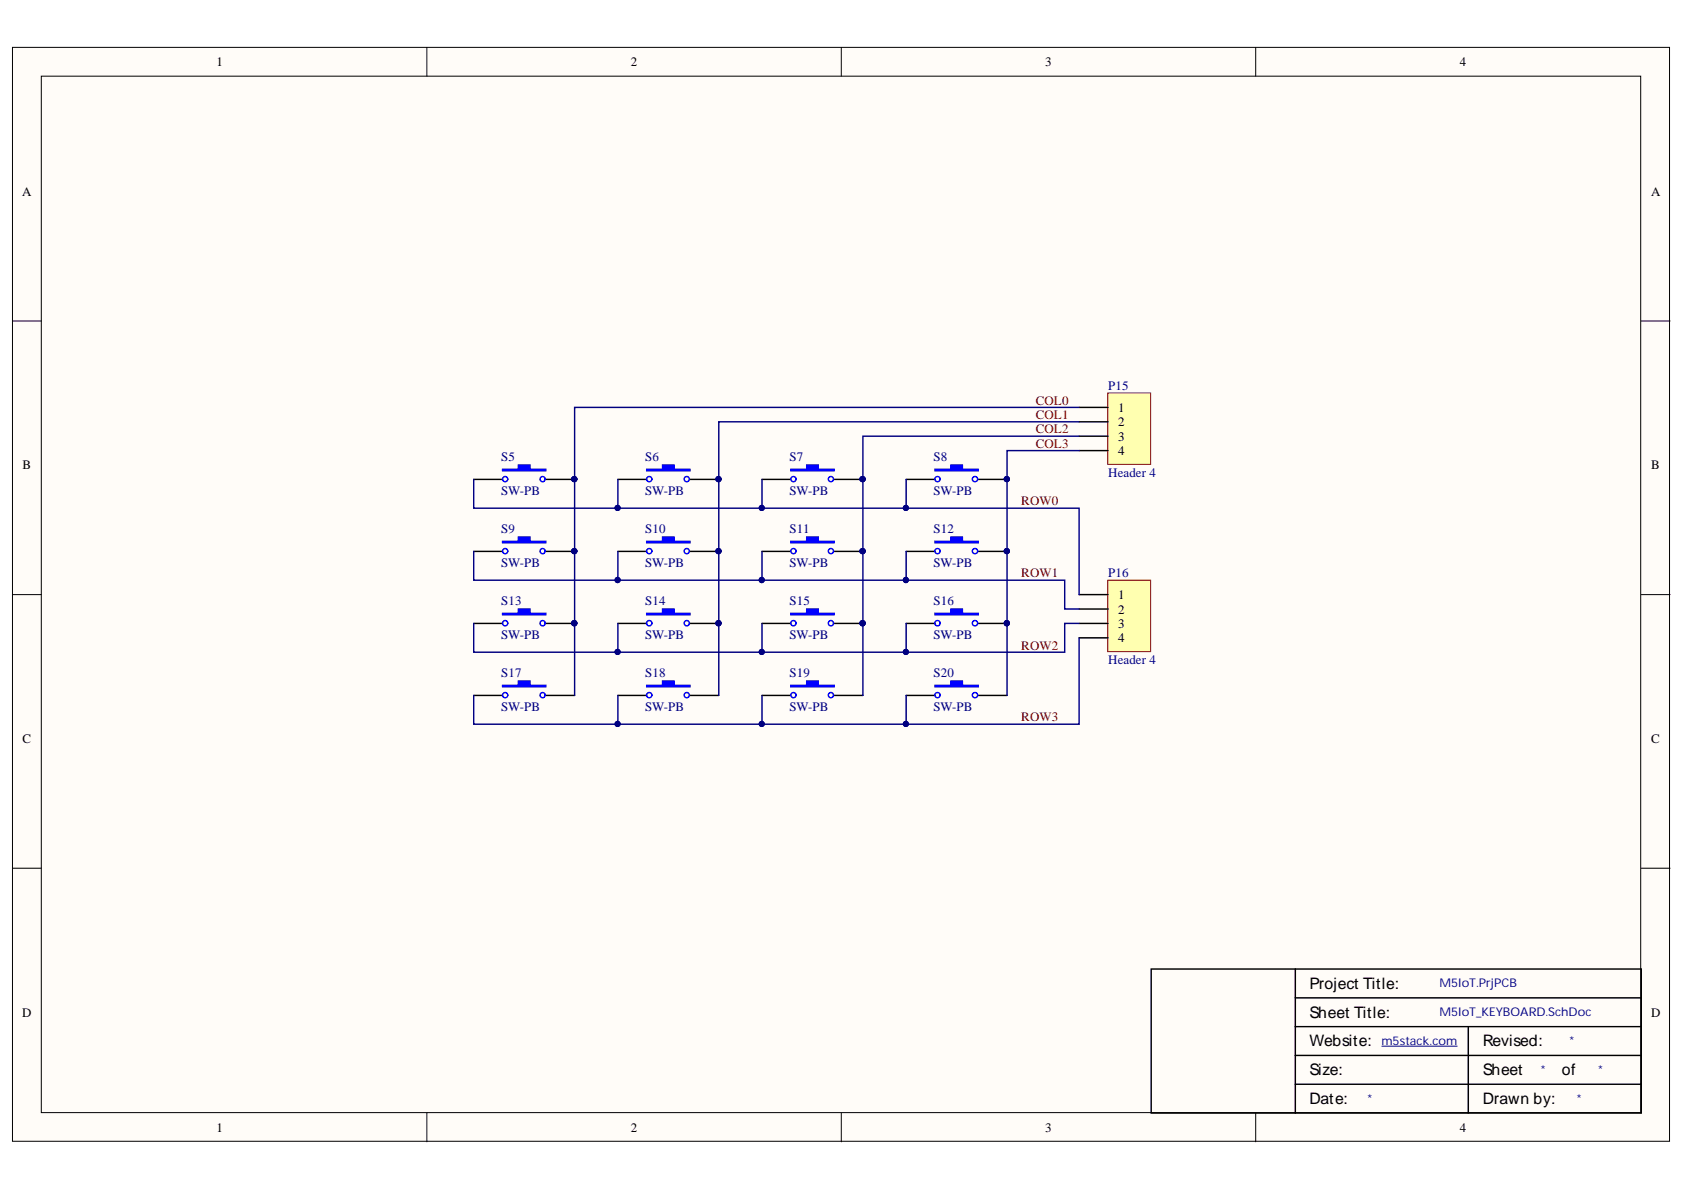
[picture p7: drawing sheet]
<svg xmlns="http://www.w3.org/2000/svg" width="297mm" height="210mm" viewBox="0 0 297 210" stroke-linecap="round" stroke-linejoin="round" font-family="sans-serif">
<defs><g id="words">
<g font-size="2.8">
<text x="231" y="174.4">Project Title:</text>
<text x="231" y="179.5">Sheet Title:</text>
<text x="231" y="184.6">Website:</text>
<text x="261.6" y="184.6">Revised:</text>
<text x="231" y="189.7">Size:</text>
<text x="261.6" y="189.7">Sheet</text>
<text x="275.5" y="189.7">of</text>
<text x="231" y="194.7">Date:</text>
<text x="261.6" y="194.7">Drawn by:</text>
</g>
<g font-size="2.3">
<text x="38.2" y="11.7">1</text>
<text x="111.3" y="11.7">2</text>
<text x="184.4" y="11.7">3</text>
<text x="257.5" y="11.7">4</text>
<text x="3.9" y="34.5">A</text>
<text x="291.3" y="34.5">A</text>
<text x="197.2" y="72.6">1</text>
<text x="197.2" y="75.2">2</text>
<text x="197.2" y="77.7">3</text>
<text x="4" y="82.8">B</text>
<text x="197.2" y="80.2">4</text>
<text x="291.3" y="82.8">B</text>
<text x="197.2" y="105.7">1</text>
<text x="197.2" y="108.2">2</text>
<text x="197.2" y="110.8">3</text>
<text x="197.2" y="113.3">4</text>
<text x="4" y="131.1">C</text>
<text x="291.3" y="131.1">C</text>
<text x="3.9" y="179.3">D</text>
<text x="291.3" y="179.3">D</text>
<text x="38.2" y="199.6">1</text>
<text x="111.3" y="199.6">2</text>
<text x="184.4" y="199.6">3</text>
<text x="257.5" y="199.6">4</text>
</g>
<g font-size="2.3" fill="#800000">
<text x="182.7" y="71.4">COL0</text>
<text x="182.7" y="73.9">COL1</text>
<text x="182.7" y="76.4">COL2</text>
<text x="182.7" y="79">COL3</text>
<text x="180.2" y="89.1">ROW0</text>
<text x="180.2" y="101.8">ROW1</text>
<text x="180.2" y="114.6">ROW2</text>
<text x="180.2" y="127.3">ROW3</text>
</g>
<g font-size="2.3" fill="#000080">
<text x="195.5" y="68.8">P15</text>
<text x="88.4" y="81.3">S5</text>
<text x="113.8" y="81.3">S6</text>
<text x="139.3" y="81.3">S7</text>
<text x="164.7" y="81.3">S8</text>
<text x="88.4" y="87.3">SW-PB</text>
<text x="113.8" y="87.3">SW-PB</text>
<text x="139.3" y="87.3">SW-PB</text>
<text x="164.7" y="87.3">SW-PB</text>
<text x="195.5" y="84.1">Header 4</text>
<text x="88.4" y="93.9">S9</text>
<text x="113.8" y="93.9">S10</text>
<text x="139.3" y="93.9">S11</text>
<text x="164.7" y="93.9">S12</text>
<text x="88.4" y="100">SW-PB</text>
<text x="113.8" y="100">SW-PB</text>
<text x="139.3" y="100">SW-PB</text>
<text x="164.7" y="100">SW-PB</text>
<text x="195.5" y="101.8">P16</text>
<text x="88.4" y="106.7">S13</text>
<text x="113.8" y="106.7">S14</text>
<text x="139.3" y="106.7">S15</text>
<text x="164.7" y="106.7">S16</text>
<text x="88.4" y="112.8">SW-PB</text>
<text x="113.8" y="112.8">SW-PB</text>
<text x="139.3" y="112.8">SW-PB</text>
<text x="164.7" y="112.8">SW-PB</text>
<text x="88.4" y="119.4">S17</text>
<text x="113.8" y="119.4">S18</text>
<text x="139.3" y="119.4">S19</text>
<text x="164.7" y="119.4">S20</text>
<text x="195.5" y="117.1">Header 4</text>
<text x="88.4" y="125.5">SW-PB</text>
<text x="113.8" y="125.5">SW-PB</text>
<text x="139.3" y="125.5">SW-PB</text>
<text x="164.7" y="125.5">SW-PB</text>
</g>
<g font-size="2.1" fill="#000080">
<text x="253.9" y="174.2">M5IoT.PrjPCB</text>
<text x="253.9" y="179.3">M5IoT_KEYBOARD.SchDoc</text>
<text x="243.7" y="184.3">m5stack.com</text>
<text x="276.8" y="184.3">*</text>
<text x="271.7" y="189.4">*</text>
<text x="281.9" y="189.4">*</text>
<text x="241.2" y="194.5">*</text>
<text x="278.1" y="194.5">*</text>
</g>
</g></defs>
<g fill="#fffcf8" stroke="#000" stroke-width=".18">
<path d="M2.2 8.4h292.3v192.9h-292.3z"/>
<path d="M7.3 13.4h282.1v182.9h-282.1z"/>
</g>
<path d="M75.3 8.4v5M148.4 8.4v5M221.5 8.4v5M2.2 56.6h5.1M289.5 56.6h5.1M2.2 104.9h5.1M289.5 104.9h5.1M2.2 153.1h5.1M289.5 153.1h5.1M75.3 196.3v5.1M148.4 196.3v5.1M221.5 196.3v5.1" fill="none" stroke="#000" stroke-width=".18"/>
<path d="M228.5 170.9h-25.4v25.4h25.4M228.5 170.9h61v25.4h-61M228.5 176h61M228.5 170.9v25.4M228.5 191.2h61M228.5 186.2h61M228.5 181.1h61M259 181.1v15.2" fill="none" stroke="#000" stroke-width=".25"/>
<path d="M243.7 184.5h13.3" fill="none" stroke="#000080" stroke-width=".18"/>
<path d="M195.4 69.3h7.6v12.6h-7.6z" fill="#ffffb0" stroke="#800000" stroke-width=".18"/>
<path d="M190.3 71.9h5.1M190.3 74.4h5.1M190.3 76.9h5.1M190.3 79.5h5.1" fill="none" stroke="#000" stroke-width=".25"/>
<path d="M195.4 102.3h7.6v12.6h-7.6z" fill="#ffffb0" stroke="#800000" stroke-width=".18"/>
<path d="M83.6 84.6h5M96.3 84.6h5.1M190.3 104.9h5.1M190.3 107.4h5.1M190.3 110h5.1M190.3 112.5h5.1" fill="none" stroke="#000" stroke-width=".25"/>
<circle cx="101.3" cy="84.5" r=".46" fill="#000080" stroke="#000080" stroke-width=".18"/>
<path d="M88.6 82.8h2.8v-.8h2.1v.8h2.8v.2h-7.7z" fill-rule="evenodd" fill="#00f"/>
<g fill="none" stroke="#00f" stroke-width=".25">
<path d="M88.6 82.8h2.8v-.8h2.1v.8h2.8v.2h-7.7z"/>
<circle cx="89.1" cy="84.5" r=".46"/>
<circle cx="95.7" cy="84.5" r=".46"/>
</g>
<g fill="#000080" stroke="#000080" stroke-width=".18">
<circle cx="101.3" cy="84.5" r=".46"/>
<circle cx="126.7" cy="84.5" r=".46"/>
</g>
<path d="M109 84.6h5.1M121.7 84.6h5.1" fill="none" stroke="#000" stroke-width=".25"/>
<path d="M114.1 82.8h2.8v-.8h2v.8h2.8v.2h-7.6z" fill-rule="evenodd" fill="#00f"/>
<g fill="none" stroke="#00f" stroke-width=".25">
<path d="M114.1 82.8h2.8v-.8h2v.8h2.8v.2h-7.6z"/>
<circle cx="114.5" cy="84.5" r=".46"/>
<circle cx="121.1" cy="84.5" r=".46"/>
</g>
<g fill="#000080" stroke="#000080" stroke-width=".18">
<circle cx="126.7" cy="84.5" r=".46"/>
<circle cx="152.2" cy="84.5" r=".46"/>
</g>
<path d="M134.4 84.6h5.1M147.1 84.6h5.1" fill="none" stroke="#000" stroke-width=".25"/>
<path d="M139.5 82.8h2.8v-.8h2v.8h2.8v.2h-7.6z" fill-rule="evenodd" fill="#00f"/>
<g fill="none" stroke="#00f" stroke-width=".25">
<path d="M139.5 82.8h2.8v-.8h2v.8h2.8v.2h-7.6z"/>
<circle cx="140" cy="84.5" r=".46"/>
<circle cx="146.6" cy="84.5" r=".46"/>
</g>
<g fill="#000080" stroke="#000080" stroke-width=".18">
<circle cx="152.2" cy="84.5" r=".46"/>
<circle cx="177.6" cy="84.5" r=".46"/>
</g>
<path d="M159.8 84.6h5.1M172.5 84.6h5.1" fill="none" stroke="#000" stroke-width=".25"/>
<path d="M164.9 82.8h2.8v-.8h2.1v.8h2.7v.2h-7.6z" fill-rule="evenodd" fill="#00f"/>
<g fill="none" stroke="#00f" stroke-width=".25">
<path d="M164.9 82.8h2.8v-.8h2.1v.8h2.7v.2h-7.6z"/>
<circle cx="165.4" cy="84.5" r=".46"/>
<circle cx="172" cy="84.5" r=".46"/>
</g>
<g fill="#000080" stroke="#000080" stroke-width=".18">
<circle cx="177.6" cy="84.5" r=".46"/>
<circle cx="101.3" cy="97.2" r=".46"/>
</g>
<path d="M83.6 97.3h5M96.3 97.3h5.1" fill="none" stroke="#000" stroke-width=".25"/>
<path d="M88.6 95.5h2.8v-.8h2.1v.8h2.8v.2h-7.7z" fill-rule="evenodd" fill="#00f"/>
<g fill="none" stroke="#00f" stroke-width=".25">
<path d="M88.6 95.5h2.8v-.8h2.1v.8h2.8v.2h-7.7z"/>
<circle cx="89.1" cy="97.2" r=".46"/>
<circle cx="95.7" cy="97.2" r=".46"/>
</g>
<g fill="#000080" stroke="#000080" stroke-width=".18">
<circle cx="101.3" cy="97.2" r=".46"/>
<circle cx="126.7" cy="97.2" r=".46"/>
</g>
<path d="M109 97.3h5.1M121.7 97.3h5.1" fill="none" stroke="#000" stroke-width=".25"/>
<path d="M114.1 95.5h2.8v-.8h2v.8h2.8v.2h-7.6z" fill-rule="evenodd" fill="#00f"/>
<g fill="none" stroke="#00f" stroke-width=".25">
<path d="M114.1 95.5h2.8v-.8h2v.8h2.8v.2h-7.6z"/>
<circle cx="114.5" cy="97.2" r=".46"/>
<circle cx="121.1" cy="97.2" r=".46"/>
</g>
<g fill="#000080" stroke="#000080" stroke-width=".18">
<circle cx="126.7" cy="97.2" r=".46"/>
<circle cx="177.6" cy="97.2" r=".46"/>
</g>
<path d="M159.8 97.3h5.1M172.5 97.3h5.1" fill="none" stroke="#000" stroke-width=".25"/>
<path d="M164.9 95.5h2.8v-.8h2.1v.8h2.7v.2h-7.6z" fill-rule="evenodd" fill="#00f"/>
<g fill="none" stroke="#00f" stroke-width=".25">
<path d="M164.9 95.5h2.8v-.8h2.1v.8h2.7v.2h-7.6z"/>
<circle cx="165.4" cy="97.2" r=".46"/>
<circle cx="172" cy="97.2" r=".46"/>
</g>
<g fill="#000080" stroke="#000080" stroke-width=".18">
<circle cx="177.6" cy="97.2" r=".46"/>
<circle cx="101.3" cy="109.9" r=".47"/>
</g>
<path d="M83.6 110h5M96.3 110h5.1" fill="none" stroke="#000" stroke-width=".25"/>
<path d="M88.6 108.2h2.8v-.8h2.1v.8h2.8v.2h-7.7z" fill-rule="evenodd" fill="#00f"/>
<g fill="none" stroke="#00f" stroke-width=".25">
<path d="M88.6 108.2h2.8v-.8h2.1v.8h2.8v.2h-7.7z"/>
<circle cx="89.1" cy="109.9" r=".46"/>
<circle cx="95.7" cy="109.9" r=".46"/>
</g>
<g fill="#000080" stroke="#000080" stroke-width=".18">
<circle cx="101.3" cy="109.9" r=".47"/>
<circle cx="126.7" cy="109.9" r=".46"/>
</g>
<path d="M109 110h5.1M121.7 110h5.1" fill="none" stroke="#000" stroke-width=".25"/>
<path d="M114.1 108.2h2.8v-.8h2v.8h2.8v.2h-7.6z" fill-rule="evenodd" fill="#00f"/>
<g fill="none" stroke="#00f" stroke-width=".25">
<path d="M114.1 108.2h2.8v-.8h2v.8h2.8v.2h-7.6z"/>
<circle cx="114.5" cy="109.9" r=".47"/>
<circle cx="121.1" cy="109.9" r=".46"/>
</g>
<g fill="#000080" stroke="#000080" stroke-width=".18">
<circle cx="126.7" cy="109.9" r=".46"/>
<circle cx="152.1" cy="109.9" r=".47"/>
</g>
<path d="M134.4 110h5.1M147.1 110h5.1" fill="none" stroke="#000" stroke-width=".25"/>
<path d="M139.5 108.2h2.8v-.8h2v.8h2.8v.2h-7.6z" fill-rule="evenodd" fill="#00f"/>
<g fill="none" stroke="#00f" stroke-width=".25">
<path d="M139.5 108.2h2.8v-.8h2v.8h2.8v.2h-7.6z"/>
<circle cx="139.9" cy="109.9" r=".46"/>
<circle cx="146.6" cy="109.9" r=".46"/>
</g>
<g fill="#000080" stroke="#000080" stroke-width=".18">
<circle cx="152.1" cy="109.9" r=".47"/>
<circle cx="177.6" cy="109.9" r=".46"/>
</g>
<path d="M159.8 110h5.1M172.5 110h5.1" fill="none" stroke="#000" stroke-width=".25"/>
<path d="M164.9 108.2h2.8v-.8h2.1v.8h2.7v.2h-7.6z" fill-rule="evenodd" fill="#00f"/>
<g fill="none" stroke="#00f" stroke-width=".25">
<path d="M164.9 108.2h2.8v-.8h2.1v.8h2.7v.2h-7.6z"/>
<circle cx="165.4" cy="109.9" r=".47"/>
<circle cx="172" cy="109.9" r=".47"/>
</g>
<circle cx="177.6" cy="109.9" r=".46" fill="#000080" stroke="#000080" stroke-width=".18"/>
<path d="M83.6 122.7h5M96.3 122.7h5.1" fill="none" stroke="#000" stroke-width=".25"/>
<path d="M88.6 120.9h2.8v-.8h2.1v.8h2.8v.2h-7.7z" fill-rule="evenodd" fill="#00f"/>
<g fill="none" stroke="#00f" stroke-width=".25">
<path d="M88.6 120.9h2.8v-.8h2.1v.8h2.8v.2h-7.7z"/>
<circle cx="89.1" cy="122.6" r=".46"/>
<circle cx="95.7" cy="122.6" r=".46"/>
</g>
<path d="M109 122.7h5.1M121.7 122.7h5.1" fill="none" stroke="#000" stroke-width=".25"/>
<path d="M114.1 120.9h2.8v-.8h2v.8h2.8v.2h-7.6z" fill-rule="evenodd" fill="#00f"/>
<g fill="none" stroke="#00f" stroke-width=".25">
<path d="M114.1 120.9h2.8v-.8h2v.8h2.8v.2h-7.6z"/>
<circle cx="114.5" cy="122.6" r=".46"/>
<circle cx="121.1" cy="122.6" r=".46"/>
</g>
<path d="M134.4 122.7h5.1M147.1 122.7h5.1" fill="none" stroke="#000" stroke-width=".25"/>
<path d="M139.5 120.9h2.8v-.8h2v.8h2.8v.2h-7.6z" fill-rule="evenodd" fill="#00f"/>
<g fill="none" stroke="#00f" stroke-width=".25">
<path d="M139.5 120.9h2.8v-.8h2v.8h2.8v.2h-7.6z"/>
<circle cx="140" cy="122.6" r=".46"/>
<circle cx="146.6" cy="122.6" r=".46"/>
</g>
<path d="M159.8 122.7h5.1M172.5 122.7h5.1" fill="none" stroke="#000" stroke-width=".25"/>
<path d="M164.9 120.9h2.8v-.8h2.1v.8h2.7v.2h-7.6z" fill-rule="evenodd" fill="#00f"/>
<g fill="none" stroke="#00f" stroke-width=".25">
<path d="M164.9 120.9h2.8v-.8h2.1v.8h2.7v.2h-7.6z"/>
<circle cx="165.4" cy="122.6" r=".46"/>
<circle cx="172" cy="122.6" r=".46"/>
</g>
<path d="M134.4 97.3h5.1M147.1 97.3h5.1" fill="none" stroke="#000" stroke-width=".25"/>
<circle cx="152.2" cy="97.2" r=".46" fill="#000080" stroke="#000080" stroke-width=".18"/>
<path d="M139.5 95.5h2.8v-.8h2v.8h2.8v.2h-7.6z" fill-rule="evenodd" fill="#00f"/>
<g fill="none" stroke="#00f" stroke-width=".25">
<path d="M139.5 95.5h2.8v-.8h2v.8h2.8v.2h-7.6z"/>
<circle cx="140" cy="97.2" r=".46"/>
<circle cx="146.6" cy="97.2" r=".46"/>
</g>
<g fill="#000080" stroke="#000080" stroke-width=".18">
<circle cx="152.2" cy="97.2" r=".46"/>
<circle cx="108.9" cy="89.6" r=".46"/>
<circle cx="134.4" cy="89.6" r=".46"/>
<circle cx="159.8" cy="89.6" r=".46"/>
<circle cx="108.9" cy="102.3" r=".46"/>
<circle cx="134.4" cy="102.3" r=".46"/>
<circle cx="159.8" cy="102.3" r=".46"/>
<circle cx="108.9" cy="115" r=".46"/>
<circle cx="134.4" cy="115" r=".46"/>
<circle cx="159.8" cy="115" r=".46"/>
<circle cx="108.9" cy="127.7" r=".46"/>
<circle cx="134.4" cy="127.7" r=".46"/>
<circle cx="159.8" cy="127.7" r=".46"/>
<circle cx="177.6" cy="109.9" r=".46"/>
<circle cx="177.6" cy="97.2" r=".46"/>
<circle cx="177.6" cy="84.5" r=".46"/>
<circle cx="152.1" cy="109.9" r=".47"/>
<circle cx="152.2" cy="84.5" r=".46"/>
<circle cx="126.7" cy="109.9" r=".46"/>
<circle cx="126.7" cy="97.2" r=".46"/>
<circle cx="126.7" cy="84.5" r=".46"/>
<circle cx="101.3" cy="109.9" r=".47"/>
<circle cx="101.3" cy="97.2" r=".46"/>
<circle cx="101.3" cy="84.5" r=".46"/>
</g>
<g fill="none" stroke="#000080" stroke-width=".25">
<path d="M190.3 79.5h-12.7v43.2M190.3 76.9h-38.1v45.8M190.3 74.4h-63.5v48.3M190.3 71.9h-88.9v50.8M83.6 84.6v5h106.7v15.3M83.6 97.3v5h104.2v5.1h2.5M109 84.6v5M109 97.3v5M134.4 84.6v5M134.4 97.3v5M159.8 84.6v5M159.8 97.3v5"/>
<path d="M83.6 110v5h104.2v-5h2.5M109 110v5M134.4 110v5M159.8 110v5M190.3 112.5v15.2h-106.7v-5M109 122.7v5M134.4 122.7v5M159.8 122.7v5"/>
</g>
<use href="#words"/>
</svg>
